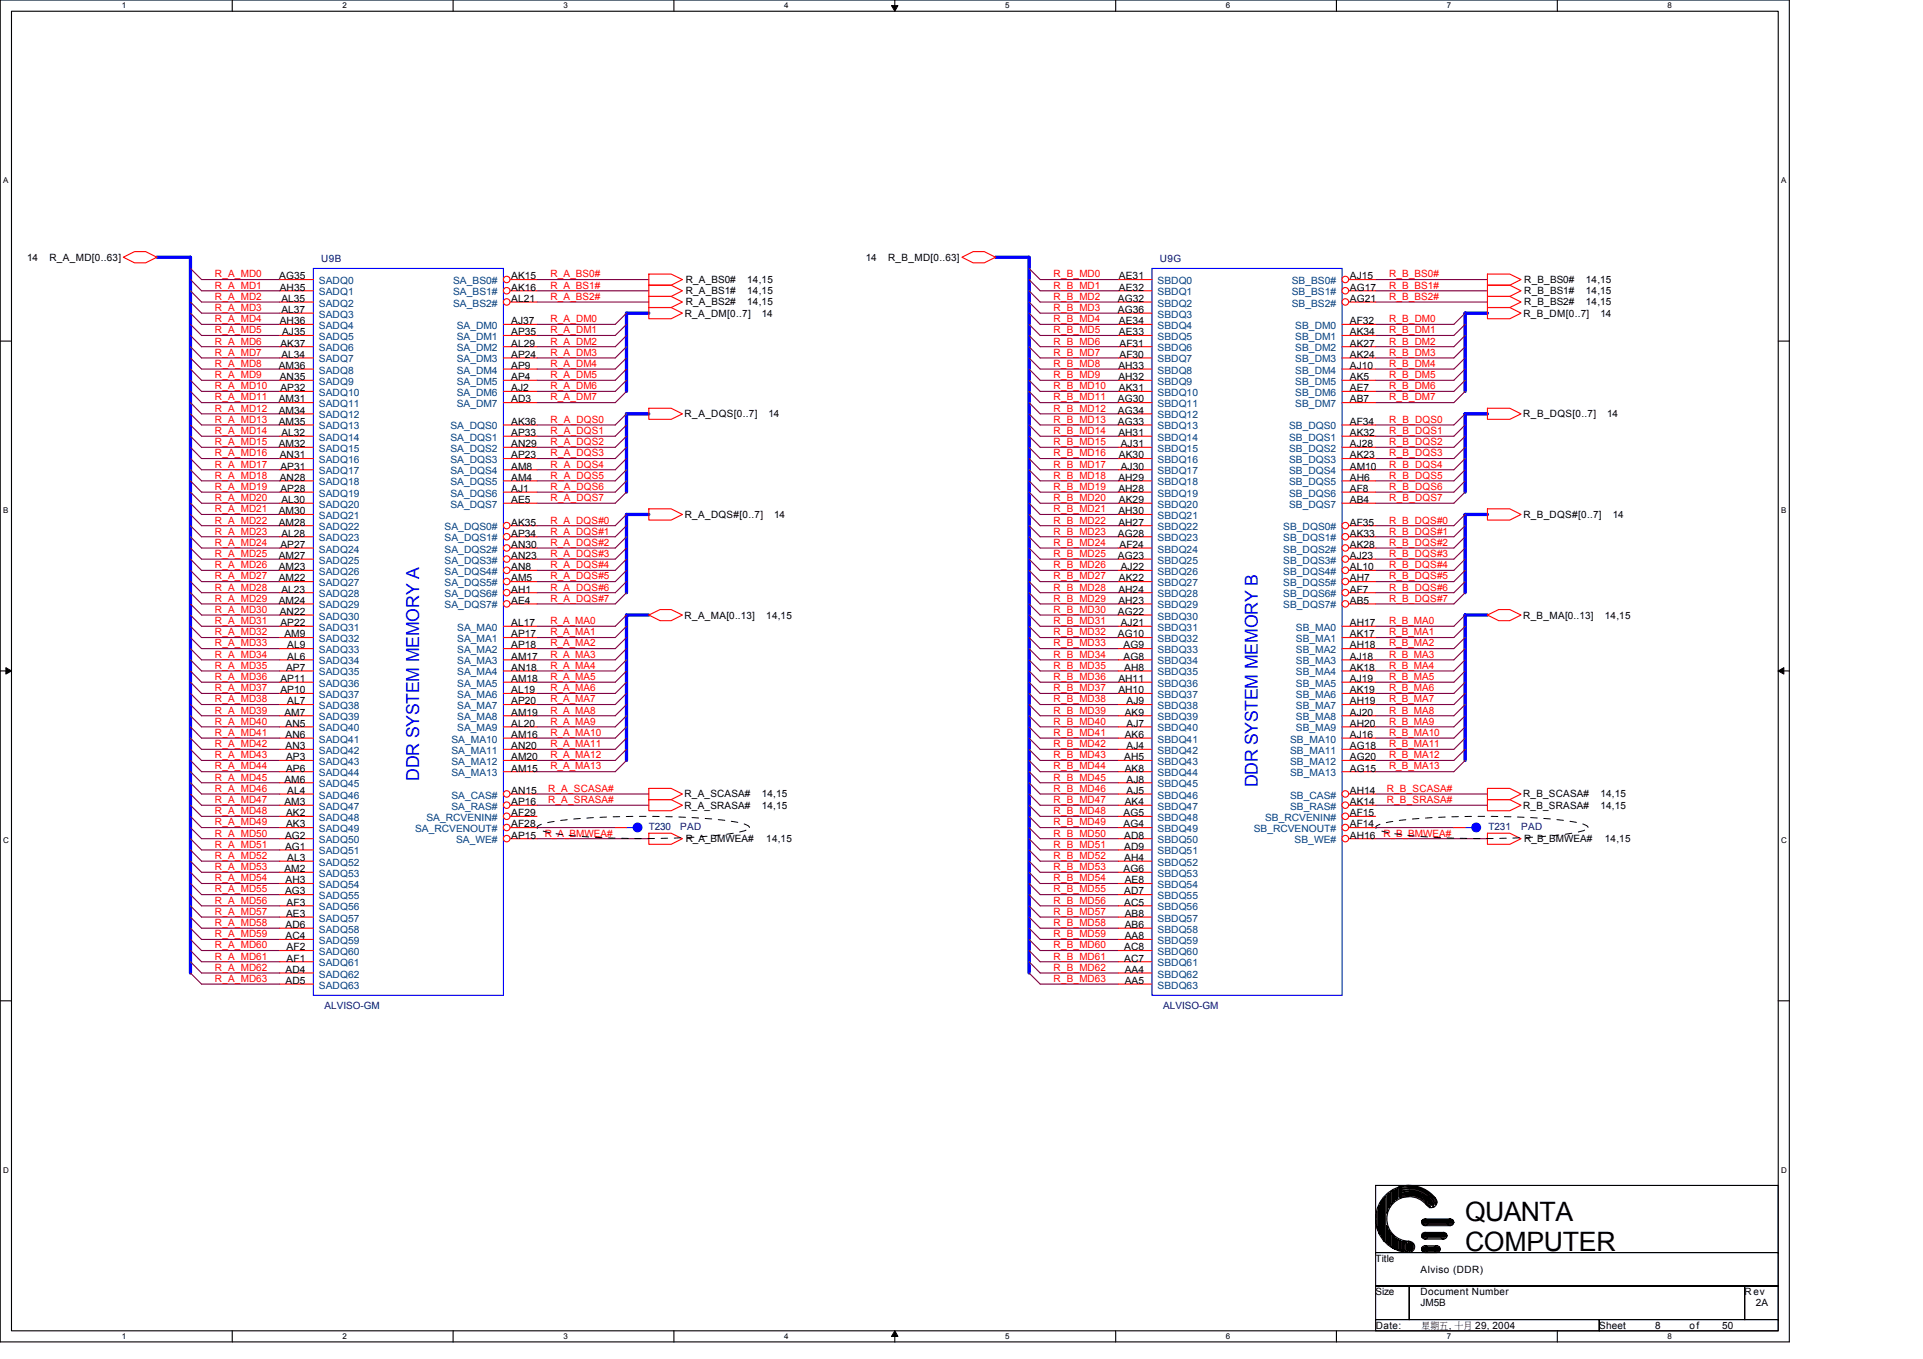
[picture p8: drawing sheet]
<svg xmlns="http://www.w3.org/2000/svg" width="297mm" height="210mm" viewBox="0 0 297 210" stroke-linecap="round" stroke-linejoin="round" font-family="sans-serif">
<defs><g id="words">
<g font-size="4.1">
<text x="226.3" y="188.5">QUANTA</text>
<text x="226.3" y="193.3">COMPUTER</text>
</g>
<g font-size="2.8" fill="#00f">
<text x="64.8" y="120.6" transform="rotate(-90 64.8 120.6)">DDR SYSTEM MEMORY A</text>
<text x="194.3" y="121.6" transform="rotate(-90 194.3 121.6)">DDR SYSTEM MEMORY B</text>
</g>
<g font-size="1.5">
<text x="4.2" y="40.3">14</text>
<text x="7.6" y="40.3">R_A_MD[0..63]</text>
<text x="133.7" y="40.3">14</text>
<text x="137.2" y="40.3">R_B_MD[0..63]</text>
<text x="43.1" y="43.2">AG35</text>
<text x="43.2" y="44.9">AH35</text>
<text x="43.5" y="46.6">AL35</text>
<text x="79" y="43.2">AK15</text>
<text x="79" y="44.9">AK16</text>
<text x="79" y="46.6">AL21</text>
<text x="105.9" y="47.2">R_A_BS2#</text>
<text x="105.9" y="43.7">R_A_BS0#</text>
<text x="105.9" y="45.4">R_A_BS1#</text>
<text x="115.4" y="47.2">14,15</text>
<text x="115.4" y="43.7">14,15</text>
<text x="115.4" y="45.4">14,15</text>
<text x="172.7" y="46.6">AG32</text>
<text x="172.8" y="43.2">AE31</text>
<text x="172.8" y="44.9">AE32</text>
<text x="208.5" y="43.2">AJ15</text>
<text x="208.5" y="44.9">AG17</text>
<text x="208.5" y="46.6">AG21</text>
<text x="235.5" y="47.2">R_B_BS2#</text>
<text x="235.5" y="43.7">R_B_BS0#</text>
<text x="235.5" y="45.4">R_B_BS1#</text>
<text x="245" y="47.2">14,15</text>
<text x="245" y="43.7">14,15</text>
<text x="245" y="45.4">14,15</text>
<text x="43.2" y="50.1">AH36</text>
<text x="43.3" y="53.5">AK37</text>
<text x="43.5" y="48.3">AL37</text>
<text x="43.6" y="51.8">AJ35</text>
<text x="79" y="50.1">AJ37</text>
<text x="79" y="51.8">AP35</text>
<text x="79" y="53.5">AL29</text>
<text x="105.8" y="48.9">R_A_DM[0..7]</text>
<text x="117.7" y="48.9">14</text>
<text x="172.7" y="48.3">AG36</text>
<text x="172.8" y="50.1">AE34</text>
<text x="172.8" y="51.8">AE33</text>
<text x="172.9" y="53.5">AF31</text>
<text x="208.5" y="50.1">AF32</text>
<text x="208.5" y="51.8">AK34</text>
<text x="208.5" y="53.5">AK27</text>
<text x="235.3" y="48.9">R_B_DM[0..7]</text>
<text x="247.2" y="48.9">14</text>
<text x="43" y="57">AM36</text>
<text x="43.2" y="58.7">AN35</text>
<text x="43.5" y="55.3">AL34</text>
<text x="79" y="55.3">AP24</text>
<text x="79" y="57">AP9</text>
<text x="79" y="58.7">AP4</text>
<text x="172.8" y="57">AH33</text>
<text x="172.8" y="58.7">AH32</text>
<text x="172.9" y="55.3">AF30</text>
<text x="208.5" y="55.3">AK24</text>
<text x="208.5" y="57">AJ10</text>
<text x="208.5" y="58.7">AK5</text>
<text x="43" y="62.2">AM31</text>
<text x="43" y="63.9">AM34</text>
<text x="43" y="65.6">AM35</text>
<text x="43.3" y="60.4">AP32</text>
<text x="79" y="60.4">AJ2</text>
<text x="79" y="62.2">AD3</text>
<text x="79" y="65.6">AK36</text>
<text x="105.7" y="64.5">R_A_DQS[0..7]</text>
<text x="118.7" y="64.5">14</text>
<text x="172.7" y="62.2">AG30</text>
<text x="172.7" y="63.9">AG34</text>
<text x="172.7" y="65.6">AG33</text>
<text x="172.8" y="60.4">AK31</text>
<text x="208.5" y="65.6">AF34</text>
<text x="208.5" y="60.4">AE7</text>
<text x="208.5" y="62.2">AB7</text>
<text x="235.3" y="64.5">R_B_DQS[0..7]</text>
<text x="248.2" y="64.5">14</text>
<text x="43" y="69.1">AM32</text>
<text x="43.2" y="70.8">AN31</text>
<text x="43.5" y="67.4">AL32</text>
<text x="79" y="67.4">AP33</text>
<text x="79" y="69.1">AN29</text>
<text x="79" y="70.8">AP23</text>
<text x="172.8" y="67.4">AH31</text>
<text x="172.8" y="70.8">AK30</text>
<text x="173.1" y="69.1">AJ31</text>
<text x="208.5" y="67.4">AK32</text>
<text x="208.5" y="69.1">AJ28</text>
<text x="208.5" y="70.8">AK23</text>
<text x="43.2" y="74.3">AN28</text>
<text x="43.3" y="72.5">AP31</text>
<text x="43.3" y="76">AP28</text>
<text x="43.5" y="77.7">AL30</text>
<text x="79" y="72.5">AM8</text>
<text x="79" y="74.3">AM4</text>
<text x="79" y="76">AJ1</text>
<text x="79" y="77.7">AE5</text>
<text x="172.8" y="74.3">AH29</text>
<text x="172.8" y="76">AH28</text>
<text x="172.8" y="77.7">AK29</text>
<text x="173.1" y="72.5">AJ30</text>
<text x="208.5" y="72.5">AM10</text>
<text x="208.5" y="74.3">AH6</text>
<text x="208.5" y="76">AF8</text>
<text x="208.5" y="77.7">AB4</text>
<text x="43" y="79.4">AM30</text>
<text x="43" y="81.2">AM28</text>
<text x="43.5" y="82.9">AL28</text>
<text x="79" y="81.2">AK35</text>
<text x="79" y="82.9">AP34</text>
<text x="105.8" y="80">R_A_DQS#[0..7]</text>
<text x="119.6" y="80">14</text>
<text x="172.7" y="82.9">AG28</text>
<text x="172.8" y="79.4">AH30</text>
<text x="172.8" y="81.2">AH27</text>
<text x="208.5" y="81.2">AF35</text>
<text x="208.5" y="82.9">AK33</text>
<text x="235.3" y="80">R_B_DQS#[0..7]</text>
<text x="249.1" y="80">14</text>
<text x="43" y="86.3">AM27</text>
<text x="43" y="88.1">AM23</text>
<text x="43" y="89.8">AM22</text>
<text x="43.3" y="84.6">AP27</text>
<text x="79" y="84.6">AN30</text>
<text x="79" y="86.3">AN23</text>
<text x="79" y="88.1">AN8</text>
<text x="79" y="89.8">AM5</text>
<text x="172.7" y="86.3">AG23</text>
<text x="172.8" y="89.8">AK22</text>
<text x="172.9" y="84.6">AF24</text>
<text x="173.1" y="88.1">AJ22</text>
<text x="208.5" y="84.6">AK28</text>
<text x="208.5" y="86.3">AJ23</text>
<text x="208.5" y="88.1">AL10</text>
<text x="208.5" y="89.8">AH7</text>
<text x="43" y="93.3">AM24</text>
<text x="43.2" y="95">AN22</text>
<text x="43.5" y="91.5">AL23</text>
<text x="79" y="91.5">AH1</text>
<text x="79" y="93.3">AE4</text>
<text x="105.7" y="95.5">R_A_MA[0..13]</text>
<text x="118.4" y="95.5">14,15</text>
<text x="172.7" y="95">AG22</text>
<text x="172.8" y="91.5">AH24</text>
<text x="172.8" y="93.3">AH23</text>
<text x="208.5" y="91.5">AF7</text>
<text x="208.5" y="93.3">AB5</text>
<text x="235.3" y="95.5">R_B_MA[0..13]</text>
<text x="247.9" y="95.5">14,15</text>
<text x="43.3" y="96.7">AP22</text>
<text x="43.9" y="98.4">AM9</text>
<text x="44.4" y="100.2">AL9</text>
<text x="44.4" y="101.9">AL6</text>
<text x="79" y="96.7">AL17</text>
<text x="79" y="98.4">AP17</text>
<text x="79" y="100.2">AP18</text>
<text x="79" y="101.9">AM17</text>
<text x="172.7" y="98.4">AG10</text>
<text x="173.1" y="96.7">AJ21</text>
<text x="173.6" y="100.2">AG9</text>
<text x="173.6" y="101.9">AG8</text>
<text x="208.5" y="96.7">AH17</text>
<text x="208.5" y="98.4">AK17</text>
<text x="208.5" y="100.2">AH18</text>
<text x="208.5" y="101.9">AJ18</text>
<text x="43.3" y="105.3">AP11</text>
<text x="43.3" y="107.1">AP10</text>
<text x="44.2" y="103.6">AP7</text>
<text x="79" y="103.6">AN18</text>
<text x="79" y="105.3">AM18</text>
<text x="79" y="107.1">AL19</text>
<text x="172.8" y="105.3">AH11</text>
<text x="172.8" y="107.1">AH10</text>
<text x="173.6" y="103.6">AH8</text>
<text x="208.5" y="103.6">AK18</text>
<text x="208.5" y="105.3">AJ19</text>
<text x="208.5" y="107.1">AK19</text>
<text x="43.9" y="110.5">AM7</text>
<text x="44.1" y="112.2">AN5</text>
<text x="44.1" y="114">AN6</text>
<text x="44.4" y="108.8">AL7</text>
<text x="79" y="108.8">AP20</text>
<text x="79" y="110.5">AM19</text>
<text x="79" y="112.2">AL20</text>
<text x="79" y="114">AM16</text>
<text x="173.7" y="110.5">AK9</text>
<text x="173.7" y="114">AK6</text>
<text x="174" y="108.8">AJ9</text>
<text x="174" y="112.2">AJ7</text>
<text x="208.5" y="108.8">AH19</text>
<text x="208.5" y="110.5">AJ20</text>
<text x="208.5" y="112.2">AH20</text>
<text x="208.5" y="114">AJ16</text>
<text x="44.1" y="115.7">AN3</text>
<text x="44.2" y="117.4">AP3</text>
<text x="44.2" y="119.2">AP6</text>
<text x="79" y="115.7">AN20</text>
<text x="79" y="117.4">AM20</text>
<text x="79" y="119.2">AM15</text>
<text x="173.6" y="117.4">AH5</text>
<text x="173.7" y="119.2">AK8</text>
<text x="174" y="115.7">AJ4</text>
<text x="208.5" y="115.7">AG18</text>
<text x="208.5" y="117.4">AG20</text>
<text x="208.5" y="119.2">AG15</text>
<text x="43.9" y="120.9">AM6</text>
<text x="43.9" y="124.4">AM3</text>
<text x="44.4" y="122.6">AL4</text>
<text x="79" y="122.6">AN15</text>
<text x="79" y="124.4">AP16</text>
<text x="105.7" y="124.9">R_A_SRASA#</text>
<text x="105.7" y="123.2">R_A_SCASA#</text>
<text x="117.7" y="124.9">14,15</text>
<text x="117.7" y="123.2">14,15</text>
<text x="173.7" y="124.4">AK4</text>
<text x="174" y="120.9">AJ8</text>
<text x="174" y="122.6">AJ5</text>
<text x="208.5" y="122.6">AH14</text>
<text x="208.5" y="124.4">AK14</text>
<text x="235.3" y="124.9">R_B_SRASA#</text>
<text x="235.3" y="123.2">R_B_SCASA#</text>
<text x="247.2" y="124.9">14,15</text>
<text x="247.2" y="123.2">14,15</text>
<text x="44" y="129.5">AG2</text>
<text x="44" y="131.3">AG1</text>
<text x="44.2" y="126.1">AK2</text>
<text x="44.2" y="127.8">AK3</text>
<text x="79" y="129.5">AP15</text>
<text x="79" y="127.8">AF28</text>
<text x="79" y="126.1">AF29</text>
<text x="105.9" y="130.1">R_A_BMWEA#</text>
<text x="118.4" y="130.1">14,15</text>
<text x="173.6" y="126.1">AG5</text>
<text x="173.6" y="127.8">AG4</text>
<text x="173.6" y="129.5">AD8</text>
<text x="173.6" y="131.3">AD9</text>
<text x="208.5" y="129.5">AH16</text>
<text x="208.5" y="127.8">AF14</text>
<text x="208.5" y="126.1">AF15</text>
<text x="235.5" y="130.1">R_B_BMWEA#</text>
<text x="247.9" y="130.1">14,15</text>
<text x="43.9" y="134.7">AM2</text>
<text x="44.1" y="136.4">AH3</text>
<text x="44.4" y="133">AL3</text>
<text x="173.6" y="134.7">AG6</text>
<text x="173.6" y="133">AH4</text>
<text x="173.7" y="136.4">AE8</text>
<text x="44" y="138.2">AG3</text>
<text x="44.1" y="143.3">AD6</text>
<text x="44.2" y="141.6">AE3</text>
<text x="44.3" y="139.9">AF3</text>
<text x="173.6" y="138.2">AD7</text>
<text x="173.6" y="139.9">AC5</text>
<text x="173.7" y="141.6">AB8</text>
<text x="173.7" y="143.3">AB6</text>
<text x="44.1" y="145.1">AC4</text>
<text x="44.3" y="146.8">AF2</text>
<text x="44.3" y="148.5">AF1</text>
<text x="173.6" y="146.8">AC8</text>
<text x="173.6" y="148.5">AC7</text>
<text x="173.7" y="145.1">AA8</text>
<text x="44.1" y="150.3">AD4</text>
<text x="44.1" y="152">AD5</text>
<text x="173.7" y="150.3">AA4</text>
<text x="173.7" y="152">AA5</text>
<text x="212.5" y="194.9">Title</text>
<text x="219.4" y="196.6">Alviso (DDR)</text>
<text x="212.5" y="200">Size</text>
<text x="219.4" y="200">Document Number</text>
<text x="219.4" y="201.8">JM5B</text>
<text x="269.5" y="200">Rev</text>
<text x="271.2" y="201.8">2A</text>
<text x="212.5" y="205.2">Date:</text>
<text x="219.6" y="205.2">星期五, 十月 29, 2004</text>
<text x="247" y="205.2">Sheet</text>
<text x="255.7" y="205.2">8</text>
<text x="261" y="205.2">of</text>
<text x="266" y="205.2">50</text>
</g>
<g font-size="1.5" fill="#000080">
<text x="49.6" y="40.4">U9B</text>
<text x="179.2" y="40.4">U9G</text>
<text x="100.2" y="128.2">T230</text>
<text x="105.1" y="128.2">PAD</text>
<text x="229.9" y="128.2">T231</text>
<text x="235" y="128.2">PAD</text>
<text x="50.1" y="155.8">ALVISO-GM</text>
<text x="179.7" y="155.8">ALVISO-GM</text>
</g>
<g font-size="1.5" fill="#f00">
<text x="33.2" y="42.8">R_A_MD0</text>
<text x="33.2" y="44.6">R_A_MD1</text>
<text x="33.2" y="46.3">R_A_MD2</text>
<text x="85" y="46.3">R_A_BS2#</text>
<text x="85" y="42.8">R_A_BS0#</text>
<text x="85" y="44.6">R_A_BS1#</text>
<text x="162.7" y="42.8">R_B_MD0</text>
<text x="162.7" y="44.6">R_B_MD1</text>
<text x="162.7" y="46.3">R_B_MD2</text>
<text x="214.6" y="46.3">R_B_BS2#</text>
<text x="214.6" y="42.8">R_B_BS0#</text>
<text x="214.6" y="44.6">R_B_BS1#</text>
<text x="33.2" y="48">R_A_MD3</text>
<text x="33.2" y="51.5">R_A_MD5</text>
<text x="33.2" y="49.8">R_A_MD4</text>
<text x="33.2" y="53.2">R_A_MD6</text>
<text x="85" y="49.8">R_A_DM0</text>
<text x="85" y="51.5">R_A_DM1</text>
<text x="85" y="53.2">R_A_DM2</text>
<text x="162.7" y="48">R_B_MD3</text>
<text x="162.7" y="49.8">R_B_MD4</text>
<text x="162.7" y="51.5">R_B_MD5</text>
<text x="162.7" y="53.2">R_B_MD6</text>
<text x="214.6" y="49.8">R_B_DM0</text>
<text x="214.6" y="51.5">R_B_DM1</text>
<text x="214.6" y="53.2">R_B_DM2</text>
<text x="33.2" y="54.9">R_A_MD7</text>
<text x="33.2" y="58.4">R_A_MD9</text>
<text x="33.2" y="56.7">R_A_MD8</text>
<text x="85" y="54.9">R_A_DM3</text>
<text x="85" y="56.7">R_A_DM4</text>
<text x="85" y="58.4">R_A_DM5</text>
<text x="162.7" y="56.7">R_B_MD8</text>
<text x="162.7" y="58.4">R_B_MD9</text>
<text x="162.7" y="54.9">R_B_MD7</text>
<text x="214.6" y="54.9">R_B_DM3</text>
<text x="214.6" y="56.7">R_B_DM4</text>
<text x="214.6" y="58.4">R_B_DM5</text>
<text x="33.2" y="65.3">R_A_MD13</text>
<text x="33.2" y="60.1">R_A_MD10</text>
<text x="33.2" y="61.8">R_A_MD11</text>
<text x="33.2" y="63.6">R_A_MD12</text>
<text x="85" y="60.1">R_A_DM6</text>
<text x="85" y="61.8">R_A_DM7</text>
<text x="85" y="65.3">R_A_DQS0</text>
<text x="162.7" y="60.1">R_B_MD10</text>
<text x="162.7" y="61.8">R_B_MD11</text>
<text x="162.7" y="63.6">R_B_MD12</text>
<text x="162.7" y="65.3">R_B_MD13</text>
<text x="214.6" y="60.1">R_B_DM6</text>
<text x="214.6" y="61.8">R_B_DM7</text>
<text x="214.6" y="65.3">R_B_DQS0</text>
<text x="33.2" y="67">R_A_MD14</text>
<text x="33.2" y="68.7">R_A_MD15</text>
<text x="33.2" y="70.5">R_A_MD16</text>
<text x="85" y="70.5">R_A_DQS3</text>
<text x="85" y="68.7">R_A_DQS2</text>
<text x="85" y="67">R_A_DQS1</text>
<text x="162.7" y="67">R_B_MD14</text>
<text x="162.7" y="68.7">R_B_MD15</text>
<text x="162.7" y="70.5">R_B_MD16</text>
<text x="214.6" y="67">R_B_DQS1</text>
<text x="214.6" y="68.7">R_B_DQS2</text>
<text x="214.6" y="70.5">R_B_DQS3</text>
<text x="33.2" y="72.2">R_A_MD17</text>
<text x="33.2" y="77.4">R_A_MD20</text>
<text x="33.2" y="73.9">R_A_MD18</text>
<text x="33.2" y="75.7">R_A_MD19</text>
<text x="85" y="77.4">R_A_DQS7</text>
<text x="85" y="73.9">R_A_DQS5</text>
<text x="85" y="72.2">R_A_DQS4</text>
<text x="85" y="75.7">R_A_DQS6</text>
<text x="162.7" y="72.2">R_B_MD17</text>
<text x="162.7" y="73.9">R_B_MD18</text>
<text x="162.7" y="75.7">R_B_MD19</text>
<text x="162.7" y="77.4">R_B_MD20</text>
<text x="214.6" y="72.2">R_B_DQS4</text>
<text x="214.6" y="73.9">R_B_DQS5</text>
<text x="214.6" y="75.7">R_B_DQS6</text>
<text x="214.6" y="77.4">R_B_DQS7</text>
<text x="33.2" y="80.9">R_A_MD22</text>
<text x="33.2" y="79.1">R_A_MD21</text>
<text x="33.2" y="82.6">R_A_MD23</text>
<text x="85" y="82.6">R_A_DQS#1</text>
<text x="85" y="80.9">R_A_DQS#0</text>
<text x="162.7" y="79.1">R_B_MD21</text>
<text x="162.7" y="80.9">R_B_MD22</text>
<text x="162.7" y="82.6">R_B_MD23</text>
<text x="214.6" y="80.9">R_B_DQS#0</text>
<text x="214.6" y="82.6">R_B_DQS#1</text>
<text x="33.2" y="89.5">R_A_MD27</text>
<text x="33.2" y="86">R_A_MD25</text>
<text x="33.2" y="87.8">R_A_MD26</text>
<text x="33.2" y="84.3">R_A_MD24</text>
<text x="85" y="86">R_A_DQS#3</text>
<text x="85" y="89.5">R_A_DQS#5</text>
<text x="85" y="87.8">R_A_DQS#4</text>
<text x="85" y="84.3">R_A_DQS#2</text>
<text x="162.7" y="89.5">R_B_MD27</text>
<text x="162.7" y="87.8">R_B_MD26</text>
<text x="162.7" y="86">R_B_MD25</text>
<text x="162.7" y="84.3">R_B_MD24</text>
<text x="214.6" y="84.3">R_B_DQS#2</text>
<text x="214.6" y="86">R_B_DQS#3</text>
<text x="214.6" y="87.8">R_B_DQS#4</text>
<text x="214.6" y="89.5">R_B_DQS#5</text>
<text x="33.2" y="92.9">R_A_MD29</text>
<text x="33.2" y="94.7">R_A_MD30</text>
<text x="33.2" y="91.2">R_A_MD28</text>
<text x="85" y="92.9">R_A_DQS#7</text>
<text x="85" y="91.2">R_A_DQS#6</text>
<text x="162.7" y="94.7">R_B_MD30</text>
<text x="162.7" y="92.9">R_B_MD29</text>
<text x="162.7" y="91.2">R_B_MD28</text>
<text x="214.6" y="91.2">R_B_DQS#6</text>
<text x="214.6" y="92.9">R_B_DQS#7</text>
<text x="33.2" y="99.8">R_A_MD33</text>
<text x="33.2" y="101.6">R_A_MD34</text>
<text x="33.2" y="98.1">R_A_MD32</text>
<text x="33.2" y="96.4">R_A_MD31</text>
<text x="85" y="98.1">R_A_MA1</text>
<text x="85" y="99.8">R_A_MA2</text>
<text x="85" y="96.4">R_A_MA0</text>
<text x="85" y="101.6">R_A_MA3</text>
<text x="162.7" y="96.4">R_B_MD31</text>
<text x="162.7" y="98.1">R_B_MD32</text>
<text x="162.7" y="99.8">R_B_MD33</text>
<text x="162.7" y="101.6">R_B_MD34</text>
<text x="214.6" y="96.4">R_B_MA0</text>
<text x="214.6" y="98.1">R_B_MA1</text>
<text x="214.6" y="99.8">R_B_MA2</text>
<text x="214.6" y="101.6">R_B_MA3</text>
<text x="33.2" y="106.8">R_A_MD37</text>
<text x="33.2" y="105">R_A_MD36</text>
<text x="33.2" y="103.3">R_A_MD35</text>
<text x="85" y="105">R_A_MA5</text>
<text x="85" y="106.8">R_A_MA6</text>
<text x="85" y="103.3">R_A_MA4</text>
<text x="162.7" y="103.3">R_B_MD35</text>
<text x="162.7" y="105">R_B_MD36</text>
<text x="162.7" y="106.8">R_B_MD37</text>
<text x="214.6" y="103.3">R_B_MA4</text>
<text x="214.6" y="105">R_B_MA5</text>
<text x="214.6" y="106.8">R_B_MA6</text>
<text x="33.2" y="113.7">R_A_MD41</text>
<text x="33.2" y="108.5">R_A_MD38</text>
<text x="33.2" y="110.2">R_A_MD39</text>
<text x="33.2" y="111.9">R_A_MD40</text>
<text x="85" y="108.5">R_A_MA7</text>
<text x="85" y="110.2">R_A_MA8</text>
<text x="85" y="113.7">R_A_MA10</text>
<text x="85" y="111.9">R_A_MA9</text>
<text x="162.7" y="108.5">R_B_MD38</text>
<text x="162.7" y="110.2">R_B_MD39</text>
<text x="162.7" y="111.9">R_B_MD40</text>
<text x="162.7" y="113.7">R_B_MD41</text>
<text x="214.6" y="108.5">R_B_MA7</text>
<text x="214.6" y="110.2">R_B_MA8</text>
<text x="214.6" y="111.9">R_B_MA9</text>
<text x="214.6" y="113.7">R_B_MA10</text>
<text x="33.2" y="115.4">R_A_MD42</text>
<text x="33.2" y="117.1">R_A_MD43</text>
<text x="33.2" y="118.9">R_A_MD44</text>
<text x="85" y="118.9">R_A_MA13</text>
<text x="85" y="115.4">R_A_MA11</text>
<text x="85" y="117.1">R_A_MA12</text>
<text x="162.7" y="115.4">R_B_MD42</text>
<text x="162.7" y="117.1">R_B_MD43</text>
<text x="162.7" y="118.9">R_B_MD44</text>
<text x="214.6" y="115.4">R_B_MA11</text>
<text x="214.6" y="117.1">R_B_MA12</text>
<text x="214.6" y="118.9">R_B_MA13</text>
<text x="33.2" y="124">R_A_MD47</text>
<text x="33.2" y="122.3">R_A_MD46</text>
<text x="33.2" y="125.8">R_A_MD48</text>
<text x="33.2" y="120.6">R_A_MD45</text>
<text x="84.7" y="124">R_A_SRASA#</text>
<text x="84.7" y="122.3">R_A_SCASA#</text>
<text x="162.7" y="120.6">R_B_MD45</text>
<text x="162.7" y="122.3">R_B_MD46</text>
<text x="162.7" y="124">R_B_MD47</text>
<text x="162.7" y="125.8">R_B_MD48</text>
<text x="214.2" y="124">R_B_SRASA#</text>
<text x="214.2" y="122.3">R_B_SCASA#</text>
<text x="33.2" y="127.5">R_A_MD49</text>
<text x="33.2" y="130.9">R_A_MD51</text>
<text x="33.2" y="129.2">R_A_MD50</text>
<text x="84.2" y="129.2">R_A_BMWEA#</text>
<text x="162.7" y="127.5">R_B_MD49</text>
<text x="162.7" y="129.2">R_B_MD50</text>
<text x="162.7" y="130.9">R_B_MD51</text>
<text x="213.7" y="129.2">R_B_BMWEA#</text>
<text x="33.2" y="136.1">R_A_MD54</text>
<text x="33.2" y="134.4">R_A_MD53</text>
<text x="33.2" y="137.8">R_A_MD55</text>
<text x="33.2" y="132.7">R_A_MD52</text>
<text x="162.7" y="132.7">R_B_MD52</text>
<text x="162.7" y="134.4">R_B_MD53</text>
<text x="162.7" y="136.1">R_B_MD54</text>
<text x="162.7" y="137.8">R_B_MD55</text>
<text x="33.2" y="141.3">R_A_MD57</text>
<text x="33.2" y="143">R_A_MD58</text>
<text x="33.2" y="139.6">R_A_MD56</text>
<text x="162.7" y="139.6">R_B_MD56</text>
<text x="162.7" y="141.3">R_B_MD57</text>
<text x="162.7" y="143">R_B_MD58</text>
<text x="33.2" y="148.2">R_A_MD61</text>
<text x="33.2" y="144.8">R_A_MD59</text>
<text x="33.2" y="149.9">R_A_MD62</text>
<text x="33.2" y="146.5">R_A_MD60</text>
<text x="162.7" y="144.8">R_B_MD59</text>
<text x="162.7" y="146.5">R_B_MD60</text>
<text x="162.7" y="148.2">R_B_MD61</text>
<text x="162.7" y="149.9">R_B_MD62</text>
<text x="33.2" y="151.7">R_A_MD63</text>
<text x="162.7" y="151.7">R_B_MD63</text>
</g>
<g font-size="1.5" fill="#004080">
<text x="49.3" y="43.9">SADQ0</text>
<text x="49.3" y="45.6">SADQ1</text>
<text x="49.3" y="47.3">SADQ2</text>
<text x="70" y="43.9">SA_BS0#</text>
<text x="70" y="45.6">SA_BS1#</text>
<text x="70" y="47.3">SA_BS2#</text>
<text x="178.8" y="43.9">SBDQ0</text>
<text x="178.8" y="45.6">SBDQ1</text>
<text x="178.8" y="47.3">SBDQ2</text>
<text x="199.5" y="43.9">SB_BS0#</text>
<text x="199.5" y="45.6">SB_BS1#</text>
<text x="199.5" y="47.3">SB_BS2#</text>
<text x="49.3" y="49.1">SADQ3</text>
<text x="49.3" y="50.8">SADQ4</text>
<text x="49.3" y="52.5">SADQ5</text>
<text x="70.5" y="50.8">SA_DM0</text>
<text x="70.5" y="52.5">SA_DM1</text>
<text x="178.8" y="49.1">SBDQ3</text>
<text x="178.8" y="50.8">SBDQ4</text>
<text x="178.8" y="52.5">SBDQ5</text>
<text x="200.1" y="50.8">SB_DM0</text>
<text x="200.1" y="52.5">SB_DM1</text>
<text x="49.3" y="54.3">SADQ6</text>
<text x="49.3" y="56">SADQ7</text>
<text x="49.3" y="57.7">SADQ8</text>
<text x="49.3" y="59.4">SADQ9</text>
<text x="70.5" y="54.3">SA_DM2</text>
<text x="70.5" y="56">SA_DM3</text>
<text x="70.5" y="57.7">SA_DM4</text>
<text x="70.5" y="59.4">SA_DM5</text>
<text x="178.8" y="54.3">SBDQ6</text>
<text x="178.8" y="56">SBDQ7</text>
<text x="178.8" y="57.7">SBDQ8</text>
<text x="178.8" y="59.4">SBDQ9</text>
<text x="200.1" y="54.3">SB_DM2</text>
<text x="200.1" y="56">SB_DM3</text>
<text x="200.1" y="57.7">SB_DM4</text>
<text x="200.1" y="59.4">SB_DM5</text>
<text x="49.3" y="61.2">SADQ10</text>
<text x="49.3" y="62.9">SADQ11</text>
<text x="49.3" y="64.6">SADQ12</text>
<text x="70.5" y="61.2">SA_DM6</text>
<text x="70.5" y="62.9">SA_DM7</text>
<text x="178.8" y="61.2">SBDQ10</text>
<text x="178.8" y="62.9">SBDQ11</text>
<text x="178.8" y="64.6">SBDQ12</text>
<text x="200.1" y="61.2">SB_DM6</text>
<text x="200.1" y="62.9">SB_DM7</text>
<text x="49.3" y="66.3">SADQ13</text>
<text x="49.3" y="68.1">SADQ14</text>
<text x="49.3" y="69.8">SADQ15</text>
<text x="49.3" y="71.5">SADQ16</text>
<text x="69.6" y="66.3">SA_DQS0</text>
<text x="69.6" y="68.1">SA_DQS1</text>
<text x="69.6" y="69.8">SA_DQS2</text>
<text x="69.6" y="71.5">SA_DQS3</text>
<text x="178.8" y="66.3">SBDQ13</text>
<text x="178.8" y="68.1">SBDQ14</text>
<text x="178.8" y="69.8">SBDQ15</text>
<text x="178.8" y="71.5">SBDQ16</text>
<text x="199.1" y="66.3">SB_DQS0</text>
<text x="199.1" y="68.1">SB_DQS1</text>
<text x="199.1" y="69.8">SB_DQS2</text>
<text x="199.1" y="71.5">SB_DQS3</text>
<text x="49.3" y="73.3">SADQ17</text>
<text x="49.3" y="75">SADQ18</text>
<text x="49.3" y="76.7">SADQ19</text>
<text x="69.6" y="73.3">SA_DQS4</text>
<text x="69.6" y="75">SA_DQS5</text>
<text x="69.6" y="76.7">SA_DQS6</text>
<text x="178.8" y="73.3">SBDQ17</text>
<text x="178.8" y="75">SBDQ18</text>
<text x="178.8" y="76.7">SBDQ19</text>
<text x="199.1" y="73.3">SB_DQS4</text>
<text x="199.1" y="75">SB_DQS5</text>
<text x="199.1" y="76.7">SB_DQS6</text>
<text x="49.3" y="78.4">SADQ20</text>
<text x="49.3" y="80.2">SADQ21</text>
<text x="49.3" y="81.9">SADQ22</text>
<text x="49.3" y="83.6">SADQ23</text>
<text x="68.7" y="81.9">SA_DQS0#</text>
<text x="68.7" y="83.6">SA_DQS1#</text>
<text x="69.6" y="78.4">SA_DQS7</text>
<text x="178.8" y="78.4">SBDQ20</text>
<text x="178.8" y="80.2">SBDQ21</text>
<text x="178.8" y="81.9">SBDQ22</text>
<text x="178.8" y="83.6">SBDQ23</text>
<text x="198.2" y="81.9">SB_DQS0#</text>
<text x="198.2" y="83.6">SB_DQS1#</text>
<text x="199.1" y="78.4">SB_DQS7</text>
<text x="49.3" y="85.3">SADQ24</text>
<text x="49.3" y="87.1">SADQ25</text>
<text x="49.3" y="88.8">SADQ26</text>
<text x="68.7" y="85.3">SA_DQS2#</text>
<text x="68.7" y="87.1">SA_DQS3#</text>
<text x="68.7" y="88.8">SA_DQS4#</text>
<text x="178.8" y="85.3">SBDQ24</text>
<text x="178.8" y="87.1">SBDQ25</text>
<text x="178.8" y="88.8">SBDQ26</text>
<text x="198.2" y="85.3">SB_DQS2#</text>
<text x="198.2" y="87.1">SB_DQS3#</text>
<text x="198.2" y="88.8">SB_DQS4#</text>
<text x="49.3" y="90.5">SADQ27</text>
<text x="49.3" y="92.2">SADQ28</text>
<text x="49.3" y="94">SADQ29</text>
<text x="49.3" y="95.7">SADQ30</text>
<text x="68.7" y="90.5">SA_DQS5#</text>
<text x="68.7" y="92.2">SA_DQS6#</text>
<text x="68.7" y="94">SA_DQS7#</text>
<text x="178.8" y="90.5">SBDQ27</text>
<text x="178.8" y="92.2">SBDQ28</text>
<text x="178.8" y="94">SBDQ29</text>
<text x="178.8" y="95.7">SBDQ30</text>
<text x="198.2" y="90.5">SB_DQS5#</text>
<text x="198.2" y="92.2">SB_DQS6#</text>
<text x="198.2" y="94">SB_DQS7#</text>
<text x="49.3" y="97.4">SADQ31</text>
<text x="49.3" y="99.2">SADQ32</text>
<text x="49.3" y="100.9">SADQ33</text>
<text x="70.6" y="97.4">SA_MA0</text>
<text x="70.6" y="99.2">SA_MA1</text>
<text x="70.6" y="100.9">SA_MA2</text>
<text x="178.8" y="97.4">SBDQ31</text>
<text x="178.8" y="99.2">SBDQ32</text>
<text x="178.8" y="100.9">SBDQ33</text>
<text x="200.2" y="97.4">SB_MA0</text>
<text x="200.2" y="99.2">SB_MA1</text>
<text x="200.2" y="100.9">SB_MA2</text>
<text x="49.3" y="102.6">SADQ34</text>
<text x="49.3" y="104.3">SADQ35</text>
<text x="49.3" y="106.1">SADQ36</text>
<text x="49.3" y="107.8">SADQ37</text>
<text x="70.6" y="102.6">SA_MA3</text>
<text x="70.6" y="104.3">SA_MA4</text>
<text x="70.6" y="106.1">SA_MA5</text>
<text x="70.6" y="107.8">SA_MA6</text>
<text x="178.8" y="102.6">SBDQ34</text>
<text x="178.8" y="104.3">SBDQ35</text>
<text x="178.8" y="106.1">SBDQ36</text>
<text x="178.8" y="107.8">SBDQ37</text>
<text x="200.2" y="102.6">SB_MA3</text>
<text x="200.2" y="104.3">SB_MA4</text>
<text x="200.2" y="106.1">SB_MA5</text>
<text x="200.2" y="107.8">SB_MA6</text>
<text x="49.3" y="109.5">SADQ38</text>
<text x="49.3" y="111.3">SADQ39</text>
<text x="49.3" y="113">SADQ40</text>
<text x="70.6" y="109.5">SA_MA7</text>
<text x="70.6" y="111.3">SA_MA8</text>
<text x="70.6" y="113">SA_MA9</text>
<text x="178.8" y="109.5">SBDQ38</text>
<text x="178.8" y="111.3">SBDQ39</text>
<text x="178.8" y="113">SBDQ40</text>
<text x="200.2" y="109.5">SB_MA7</text>
<text x="200.2" y="111.3">SB_MA8</text>
<text x="200.2" y="113">SB_MA9</text>
<text x="49.3" y="114.7">SADQ41</text>
<text x="49.3" y="116.4">SADQ42</text>
<text x="49.3" y="118.2">SADQ43</text>
<text x="49.3" y="119.9">SADQ44</text>
<text x="69.7" y="114.7">SA_MA10</text>
<text x="69.7" y="116.4">SA_MA11</text>
<text x="69.7" y="118.2">SA_MA12</text>
<text x="69.7" y="119.9">SA_MA13</text>
<text x="178.8" y="114.7">SBDQ41</text>
<text x="178.8" y="116.4">SBDQ42</text>
<text x="178.8" y="118.2">SBDQ43</text>
<text x="178.8" y="119.9">SBDQ44</text>
<text x="199.3" y="114.7">SB_MA10</text>
<text x="199.3" y="116.4">SB_MA11</text>
<text x="199.3" y="118.2">SB_MA12</text>
<text x="199.3" y="119.9">SB_MA13</text>
<text x="49.3" y="121.6">SADQ45</text>
<text x="49.3" y="123.3">SADQ46</text>
<text x="49.3" y="125.1">SADQ47</text>
<text x="69.7" y="123.3">SA_CAS#</text>
<text x="69.7" y="125.1">SA_RAS#</text>
<text x="178.8" y="121.6">SBDQ45</text>
<text x="178.8" y="123.3">SBDQ46</text>
<text x="178.8" y="125.1">SBDQ47</text>
<text x="199.3" y="123.3">SB_CAS#</text>
<text x="199.3" y="125.1">SB_RAS#</text>
<text x="49.3" y="126.8">SADQ48</text>
<text x="49.3" y="128.5">SADQ49</text>
<text x="49.3" y="130.2">SADQ50</text>
<text x="49.3" y="132">SADQ51</text>
<text x="64.1" y="128.5">SA_RCVENOUT#</text>
<text x="65.9" y="126.8">SA_RCVENIN#</text>
<text x="70.4" y="130.2">SA_WE#</text>
<text x="178.8" y="126.8">SBDQ48</text>
<text x="178.8" y="128.5">SBDQ49</text>
<text x="178.8" y="130.2">SBDQ50</text>
<text x="178.8" y="132">SBDQ51</text>
<text x="193.7" y="128.5">SB_RCVENOUT#</text>
<text x="195.4" y="126.8">SB_RCVENIN#</text>
<text x="200" y="130.2">SB_WE#</text>
<text x="49.3" y="133.7">SADQ52</text>
<text x="49.3" y="135.4">SADQ53</text>
<text x="49.3" y="137.2">SADQ54</text>
<text x="178.8" y="133.7">SBDQ52</text>
<text x="178.8" y="135.4">SBDQ53</text>
<text x="178.8" y="137.2">SBDQ54</text>
<text x="49.3" y="138.9">SADQ55</text>
<text x="49.3" y="140.6">SADQ56</text>
<text x="49.3" y="142.3">SADQ57</text>
<text x="178.8" y="138.9">SBDQ55</text>
<text x="178.8" y="140.6">SBDQ56</text>
<text x="178.8" y="142.3">SBDQ57</text>
<text x="49.3" y="144.1">SADQ58</text>
<text x="49.3" y="145.8">SADQ59</text>
<text x="49.3" y="147.5">SADQ60</text>
<text x="49.3" y="149.2">SADQ61</text>
<text x="178.8" y="144.1">SBDQ58</text>
<text x="178.8" y="145.8">SBDQ59</text>
<text x="178.8" y="147.5">SBDQ60</text>
<text x="178.8" y="149.2">SBDQ61</text>
<text x="49.3" y="151">SADQ62</text>
<text x="49.3" y="152.7">SADQ63</text>
<text x="178.8" y="151">SBDQ62</text>
<text x="178.8" y="152.7">SBDQ63</text>
</g>
<g font-size="1.2">
<text x="18.8" y="1.3">1</text>
<text x="52.9" y="1.3">2</text>
<text x="87" y="1.3">3</text>
<text x="121.1" y="1.3">4</text>
<text x="155.3" y="1.3">5</text>
<text x="189.4" y="1.3">6</text>
<text x="223.5" y="1.3">7</text>
<text x="257.6" y="1.3">8</text>
<text x=".5" y="28.3">A</text>
<text x="275.1" y="28.3">A</text>
<text x=".5" y="79.2">B</text>
<text x="275.1" y="79.2">B</text>
<text x=".5" y="130.2">C</text>
<text x="275.1" y="130.2">C</text>
<text x=".5" y="181.1">D</text>
<text x="275.1" y="181.1">D</text>
<text x="18.8" y="206.8">1</text>
<text x="52.9" y="206.8">2</text>
<text x="87" y="206.8">3</text>
<text x="121.1" y="206.8">4</text>
<text x="155.3" y="206.8">5</text>
<text x="189.4" y="206.8">6</text>
<text x="223.5" y="206.8">7</text>
<text x="257.6" y="206.8">8</text>
</g>
</g></defs>
<path d="M0 0h276.4v207.3h-276.4zM1.8 1.7h272.9v203.8h-272.9z" fill="none" stroke="#000" stroke-width=".17"/>
<g fill="#fff">
<path d="M18.8 .2h.7v1.4h-.7z"/>
<path d="M18.8 205.7h.7v1.4h-.7z"/>
</g>
<path d="M35.9 0v1.7M35.9 205.5v1.8" fill="none" stroke="#000" stroke-width=".17"/>
<g fill="#fff">
<path d="M52.9 .2h.7v1.4h-.7z"/>
<path d="M52.9 205.7h.7v1.4h-.7z"/>
</g>
<path d="M70 0v1.7M70 205.5v1.8" fill="none" stroke="#000" stroke-width=".17"/>
<g fill="#fff">
<path d="M87 .2h.7v1.4h-.7z"/>
<path d="M87 205.7h.7v1.4h-.7z"/>
</g>
<path d="M104.1 0v1.7M104.1 205.5v1.8" fill="none" stroke="#000" stroke-width=".17"/>
<g fill="#fff">
<path d="M121.1 .2h.7v1.4h-.7z"/>
<path d="M121.1 205.7h.7v1.4h-.7z"/>
</g>
<path d="M138.2 0v1.7M138.2 205.5v1.8" fill="none" stroke="#000" stroke-width=".17"/>
<path d="M137.7 .9h1l-.5 .8zM138.2 205.5l.5 .9h-1z" fill="#000" stroke="#000" stroke-width=".15"/>
<g fill="#fff">
<path d="M155.3 .2h.6v1.4h-.6z"/>
<path d="M155.3 205.7h.6v1.4h-.6z"/>
</g>
<path d="M172.3 0v1.7M172.3 205.5v1.8" fill="none" stroke="#000" stroke-width=".17"/>
<g fill="#fff">
<path d="M189.4 .2h.6v1.4h-.6z"/>
<path d="M189.4 205.7h.6v1.4h-.6z"/>
</g>
<path d="M206.4 0v1.7M206.4 205.5v1.8" fill="none" stroke="#000" stroke-width=".17"/>
<g fill="#fff">
<path d="M223.5 .2h.6v1.4h-.6z"/>
<path d="M223.5 205.7h.6v1.4h-.6z"/>
</g>
<path d="M240.6 0v1.7M240.6 205.5v1.8" fill="none" stroke="#000" stroke-width=".17"/>
<g fill="#fff">
<path d="M257.6 .2h.7v1.4h-.7z"/>
<path d="M257.6 205.7h.7v1.4h-.7z"/>
<path d="M.5 27.2h.8v1.4h-.8z"/>
<path d="M275.1 27.2h.8v1.4h-.8z"/>
<path d="M.5 78.1h.8v1.4h-.8z"/>
<path d="M275.1 78.1h.8v1.4h-.8z"/>
</g>
<path d="M0 52.7h1.8M274.7 52.7h1.7" fill="none" stroke="#000" stroke-width=".17"/>
<g fill="#fff">
<path d="M.5 129.1h.8v1.4h-.8z"/>
<path d="M275.1 129.1h.9v1.4h-.9z"/>
</g>
<path d="M0 103.6h1.8M274.7 103.6h1.7" fill="none" stroke="#000" stroke-width=".17"/>
<path d="M.9 103.1l.9 .5-.9 .5zM274.7 103.6l.8-.5v1z" fill="#000" stroke="#000" stroke-width=".15"/>
<g fill="#fff">
<path d="M.5 180h.8v1.4h-.8z"/>
<path d="M275.1 180h.9v1.4h-.9z"/>
</g>
<g fill="none" stroke="#000" stroke-width=".17">
<path d="M0 154.6h1.8M274.7 154.6h1.7M212.5 183.1h62.2v10.4h-62.2zM212.5 193.5h62.2v5.1h-62.2zM212.5 198.6h5.2v5.2h-5.2zM212.7 187.1v2.4l.1 .5v-3.5l.2-.3v4.3l.2 .2v-4.8l.2-.4v5.5l.1 .2v-5.9l.2-.1v6.5M214.2 184.5v2.9l.2-.5v-2.4l.2-.2v2.2l.1-.1v-2.3l.2-.1v2l.2-.1v-2.1h.2v1.9l.1-.2v-1.7l.2-.2v1.7l.2-.1v-1.6l.1-.2v1.8M216.3 183.8a4.7 4.7 0 0 1 5.4 2.2M216.3 184.5a4 4 0 0 1 4.8 1.7M216.3 184.3a4.2 4.2 0 0 1 5.1 2.1M216.3 184.2a4.3 4.3 0 0 1 5.2 2.2M216.3 184a4.5 4.5 0 0 1 5.2 2.1"/>
<path d="M216.3 183.5a4.9 4.9 0 0 1 5.7 2.2M216.3 183.3v1.7l-.2-.2v-1.4zM216.3 191.6v1.5h-.2v-1.5l-.2-.2v1.7l-.1-.2v-1.5l-.2-.2v1.7h-.2v-1.9l-.1-.1v1.9h-.2v-2.1l-.2-.2v2.1l-.2-.2v-2l-.1-.4v2.2l-.2-.1v-2.4l-.2-.4v2.6h-.1v-7.1l-.2 .2v6.7M216.3 191.7h.2v1.4h.1v-1.4h.2v1.6h-.3l.5-1.6M216.3 184.9a3.6 3.6 0 0 1 4.5 1.7M216.3 184.7a3.8 3.8 0 0 1 4.7 1.8M216.4 183.6a4.8 4.8 0 0 1 5.5 2.3M216.5 183.4v1.4M217 191.7h.1M217 191.7v1.6l.2-.2v-1.4l.1 .4v1.2h.2v-1.4h.2v1.4h.1v-1.4h.2v1.4l.2-.2v-1l.2 .1v.7M217.7 183.1l-1.6 .2M217.7 184.8l-1.3 .2"/>
<path d="M217.7 198.6h51.8v5.2h-51.8zM219.7 188.4h4.7v.2h-4.8v.2h5l-.2 .2h-4.7l.2 .1M219.7 192.6h2.6v.2h-2.7v.1h2.9l-.2 .2h-2.7l.3 .2h2.4M219.7 190.5h3.7v.2h-3.7l-.1 .2h3.9l-.1 .1h-3.8l.3 .2h3.3M219.9 189.1h.1M219.9 189.1h4.5M220.1 192.4h1.9M220.1 193.5h1.9M220.1 191.4h2.9M220.1 190.4h2.9M220.1 189.3h4M220.1 188.3h4"/>
<path d="M220.3 186.1a3.4 3.4 0 0 0-5.8 .7 3.4 3.4 0 0 0 3.2 4.9M221.7 185a5.2 5.2 0 0 0-8.7 1 5.2 5.2 0 0 0 4.7 7.4M269.5 198.6h5.2v5.2h-5.2zM212.5 203.8h34.5v1.7h-34.5zM247 203.8h27.7v1.7h-27.7z"/>
<circle cx="217.7" cy="192.6" r=".86"/>
<circle cx="220.1" cy="190.9" r=".51"/>
<circle cx="220.1" cy="192.9" r=".51"/>
<circle cx="220.1" cy="188.8" r=".51"/>
<circle cx="221.1" cy="185.7" r=".85"/>
<circle cx="222" cy="192.9" r=".51"/>
<circle cx="223" cy="190.9" r=".51"/>
<circle cx="224" cy="188.8" r=".51"/>
</g>
<g fill="none" stroke="#800040" stroke-width=".17">
<path d="M29.4 41.5l1.7 1.7h12.1M29.4 43.2l1.7 1.7h12.1M29.4 44.9l1.7 1.8h12.1M29.4 46.7l1.7 1.7h12.1M29.4 48.4l1.7 1.7h12.1M29.4 50.1l1.7 1.7h12.1M29.4 51.8l1.7 1.8h12.1M29.4 53.6l1.7 1.7h12.1M29.4 55.3l1.7 1.7h12.1M29.4 57l1.7 1.7h12.1M29.4 58.7l1.7 1.8h12.1M82.9 43.2h17.3"/>
<path d="M82.9 44.9h17.3M82.9 46.7h17.3M96.8 48.4l-1.8 1.7h-12.1M96.8 50.1l-1.8 1.7h-12.1M96.8 51.8l-1.8 1.8h-12.1M96.8 53.6l-1.8 1.7h-12.1M96.8 55.3l-1.8 1.7h-12.1M96.8 57l-1.8 1.7h-12.1M96.8 58.7l-1.8 1.8h-12.1M159 41.5l1.7 1.7h12.1M159 43.2l1.7 1.7h12.1M159 44.9l1.7 1.8h12.1"/>
<path d="M159 46.7l1.7 1.7h12.1M159 48.4l1.7 1.7h12.1M159 50.1l1.7 1.7h12.1M159 51.8l1.7 1.8h12.1M159 53.6l1.7 1.7h12.1M159 55.3l1.7 1.7h12.1M159 57l1.7 1.7h12.1M159 58.7l1.7 1.8h12.1M212.5 43.2h17.3M212.5 44.9h17.3M212.5 46.7h17.3M226.3 48.4l-1.7 1.7h-12.1"/>
<path d="M226.3 50.1l-1.7 1.7h-12.1M226.3 51.8l-1.7 1.8h-12.1M226.3 53.6l-1.7 1.7h-12.1M226.3 55.3l-1.7 1.7h-12.1M226.3 57l-1.7 1.7h-12.1M226.3 58.7l-1.7 1.8h-12.1M29.4 60.5l1.7 1.7h12.1M29.4 62.2l1.7 1.7h12.1M29.4 63.9l1.7 1.7h12.1M29.4 65.6l1.7 1.8h12.1M29.4 67.4l1.7 1.7h12.1M29.4 69.1l1.7 1.7h12.1"/>
<path d="M29.4 70.8l1.7 1.8h12.1M29.4 72.6l1.7 1.7h12.1M29.4 74.3l1.7 1.7h12.1M29.4 76l1.7 1.7h12.1M29.4 77.7l1.7 1.8h12.1M29.4 79.5l1.7 1.7h12.1M96.8 60.5l-1.8 1.7h-12.1M96.8 63.9l-1.8 1.7h-12.1M96.8 65.6l-1.8 1.8h-12.1M96.8 67.4l-1.8 1.7h-12.1M96.8 69.1l-1.8 1.7h-12.1M96.8 72.6l-1.8 1.7h-12.1"/>
<path d="M96.8 70.8l-1.8 1.8h-12.1M96.8 76l-1.8 1.7h-12.1M96.8 74.3l-1.8 1.7h-12.1M96.8 79.5l-1.8 1.7h-12.1M159 60.5h.1M159 62.2l1.7 1.7h12.1M159 63.9l1.7 1.7h12.1M159 65.6l1.7 1.8h12.1M159 67.4l1.7 1.7h12.1M159 69.1l1.7 1.7h12.1M159 70.8l1.7 1.8h12.1M159 72.6l1.7 1.7h12.1"/>
<path d="M159 74.3l1.7 1.7h12.1M159 76l1.7 1.7h12.1M159 77.7l1.7 1.8h12.1M159 79.5l1.7 1.7h12.1M159 60.5l1.7 1.7h12.1M226.3 60.5l-1.7 1.7h-12.1M226.3 63.9l-1.7 1.7h-12.1M226.3 65.6l-1.7 1.8h-12.1M226.3 67.4l-1.7 1.7h-12.1M226.3 69.1l-1.7 1.7h-12.1M226.3 72.6l-1.7 1.7h-12.1M226.3 70.8l-1.7 1.8h-12.1"/>
<path d="M226.3 76l-1.7 1.7h-12.1M226.3 74.3l-1.7 1.7h-12.1M226.3 79.5l-1.7 1.7h-12.1M29.4 81.2l1.7 1.7h12.1M29.4 82.9l1.7 1.7h12.1M29.4 84.6l1.7 1.8h12.1M29.4 86.4l1.7 1.7h12.1M29.4 88.1l1.7 1.7h12.1M29.4 89.8l1.7 1.7h12.1M29.4 91.5l1.7 1.8h12.1M29.4 93.3l1.7 1.7h12.1M29.4 95l1.7 1.7h12.1"/>
<path d="M29.4 96.7l1.7 1.8h12.1M29.4 98.5l1.7 1.7h12.1M96.8 81.2l-1.8 1.7h-12.1M96.8 82.9l-1.8 1.7h-12.1M96.8 84.6l-1.8 1.8h-12.1M96.8 86.4l-1.8 1.7h-12.1M96.8 88.1l-1.8 1.7h-12.1M96.8 89.8l-1.8 1.7h-12.1M96.8 91.5l-1.8 1.8h-12.1M96.8 95l-1.8 1.7h-12.1M96.8 96.7l-1.8 1.8h-12.1M96.8 98.5l-1.8 1.7h-12.1"/>
<path d="M159 95l1.7 1.7h12.1M159 96.7l1.7 1.8h12.1M159 98.5l1.7 1.7h12.1M159 81.2l1.7 1.7h12.1M159 82.9l1.7 1.7h12.1M159 84.6l1.7 1.8h12.1M159 86.4l1.7 1.7h12.1M159 88.1l1.7 1.7h12.1M159 89.8l1.7 1.7h12.1M159 91.5l1.7 1.8h12.1M159 93.3l1.7 1.7h12.1M226.3 81.2l-1.7 1.7h-12.1"/>
<path d="M226.3 82.9l-1.7 1.7h-12.1M226.3 84.6l-1.7 1.8h-12.1M226.3 86.4l-1.7 1.7h-12.1M226.3 88.1l-1.7 1.7h-12.1M226.3 89.8l-1.7 1.7h-12.1M226.3 91.5l-1.7 1.8h-12.1M226.3 95l-1.7 1.7h-12.1M226.3 96.7l-1.7 1.8h-12.1M226.3 98.5l-1.7 1.7h-12.1M29.4 100.2l1.7 1.7h12.1M29.4 101.9l1.7 1.7h12.1M29.4 103.6l1.7 1.8h12.1"/>
<path d="M29.4 105.4l1.7 1.7h12.1M29.4 107.1l1.7 1.7h12.1M29.4 108.8l1.7 1.8h12.1M29.4 110.6l1.7 1.7h12.1M29.4 112.3l1.7 1.7h12.1M29.4 114h.1M29.4 115.7l1.7 1.8h12.1M29.4 117.5l1.7 1.7h12.1M29.4 119.2l1.7 1.7h12.1M29.4 114l1.7 1.7h12.1M96.8 100.2l-1.8 1.7h-12.1M96.8 101.9l-1.8 1.7h-12.1"/>
<path d="M96.8 103.6l-1.8 1.8h-12.1M96.8 105.4l-1.8 1.7h-12.1M96.8 107.1l-1.8 1.7h-12.1M96.8 108.8l-1.8 1.8h-12.1M96.8 112.3l-1.8 1.7h-12.1M96.8 110.6l-1.8 1.7h-12.1M96.8 114l-1.8 1.7h-12.1M96.8 115.7l-1.8 1.8h-12.1M96.8 117.5l-1.8 1.7h-12.1M159 100.2l1.7 1.7h12.1M159 101.9l1.7 1.7h12.1M159 103.6l1.7 1.8h12.1"/>
<path d="M159 105.4l1.7 1.7h12.1M159 107.1l1.7 1.7h12.1M159 108.8l1.7 1.8h12.1M159 110.6l1.7 1.7h12.1M159 112.3l1.7 1.7h12.1M159 114l1.7 1.7h12.1M159 115.7l1.7 1.8h12.1M159 117.5l1.7 1.7h12.1M159 119.2l1.7 1.7h12.1M226.3 100.2l-1.7 1.7h-12.1M226.3 101.9l-1.7 1.7h-12.1M226.3 103.6l-1.7 1.8h-12.1"/>
<path d="M226.3 105.4l-1.7 1.7h-12.1M226.3 107.1l-1.7 1.7h-12.1M226.3 108.8l-1.7 1.8h-12.1M226.3 112.3l-1.7 1.7h-12.1M226.3 110.6l-1.7 1.7h-12.1M226.3 114l-1.7 1.7h-12.1M226.3 115.7l-1.7 1.8h-12.1M226.3 117.5l-1.7 1.7h-12.1M29.4 120.9l1.7 1.7h12.1M29.4 122.6l1.7 1.8h12.1M29.4 124.4l1.7 1.7h12.1M29.4 126.1l1.7 1.7h12.1"/>
<path d="M29.4 127.8l1.7 1.7h12.1M29.4 129.5l1.7 1.8h12.1M29.4 131.3l1.7 1.7h12.1M29.4 133l1.7 1.7h12.1M29.4 134.7l1.7 1.8h12.1M29.4 136.5l1.7 1.7h12.1M29.4 138.2l1.7 1.7h12.1M29.4 139.9l1.7 1.7h12.1M82.9 127.8h12.1M82.9 124.4h17.3M82.9 122.6h17.3M82.9 129.5h17.3"/>
<path d="M159 120.9l1.7 1.7h12.1M159 122.6l1.7 1.8h12.1M159 124.4l1.7 1.7h12.1M159 126.1l1.7 1.7h12.1M159 127.8l1.7 1.7h12.1M159 129.5l1.7 1.8h12.1M159 131.3l1.7 1.7h12.1M159 133l1.7 1.7h12.1M159 134.7l1.7 1.8h12.1M159 136.5l1.7 1.7h12.1M159 138.2l1.7 1.7h12.1M159 139.9l1.7 1.7h12.1"/>
<path d="M212.5 127.8h12.1M212.5 124.4h17.3M212.5 122.6h17.3M212.5 129.5h17.3M29.4 141.6l1.7 1.8h12.1M29.4 143.4l1.7 1.7h12.1M29.4 145.1l1.7 1.7h12.1M29.4 146.8l1.7 1.7h12.1M29.4 148.5l1.7 1.8h12.1M29.4 150.3l1.7 1.7h12.1M159 141.6l1.7 1.8h12.1M159 143.4l1.7 1.7h12.1"/>
<path d="M159 145.1l1.7 1.7h12.1M159 146.8l1.7 1.7h12.1M159 148.5l1.7 1.8h12.1M159 150.3l1.7 1.7h12.1"/>
</g>
<path d="M24.2 39.7h5.2v110.6M153.8 39.7h5.2v110.6M100.2 48.4h-3.4v12.1M229.8 48.4h-3.5v12.1M100.2 63.9h-3.4v12.1M100.2 79.5h-3.4v12M229.8 79.5h-3.5v12M229.8 63.9h-3.5v12.1M100.2 95h-3.4v22.5M229.8 95h-3.5v22.5" fill="none" stroke="#00f" stroke-width=".51"/>
<g fill="none" stroke="#f00" stroke-width=".17">
<path d="M19 39.7l1.8-.8h1.7l1.7 .8-1.7 .9h-1.7zM148.6 39.7l1.7-.8h1.7l1.8 .8-1.8 .9h-1.7zM100.2 45.8h3.5l1.7 .9-1.7 .8h-3.5zM100.2 42.3h3.5l1.7 .9-1.7 .8h-3.5zM100.2 44h3.5l1.7 .9-1.7 .9h-3.5zM100.2 47.5h3.5l1.7 .9-1.7 .8h-3.5zM172.8 43.2h5.1M172.8 44.9h5.1M172.8 46.7h5.1M172.8 48.4h5.1M172.8 50.1h5.1M172.8 51.8h5.1"/>
<path d="M172.8 53.6h5.1M172.8 55.3h5.1M172.8 57h5.1M172.8 58.7h5.1M229.8 47.5h3.4l1.7 .9-1.7 .8h-3.4zM229.8 45.8h3.4l1.7 .9-1.7 .8h-3.4zM229.8 42.3h3.4l1.7 .9-1.7 .8h-3.4zM229.8 44h3.4l1.7 .9-1.7 .9h-3.4zM100.2 78.6h3.5l1.7 .9-1.7 .8h-3.5zM100.2 63.1h3.5l1.7 .8-1.7 .9h-3.5zM172.8 60.5h5.1M172.8 62.2h5.1"/>
<path d="M172.8 63.9h5.1M172.8 65.6h5.1M172.8 67.4h5.1M172.8 69.1h5.1M172.8 70.8h5.1M172.8 72.6h5.1M172.8 74.3h5.1M172.8 76h5.1M172.8 77.7h5.1M172.8 79.5h5.1M229.8 78.6h3.4l1.7 .9-1.7 .8h-3.4zM229.8 63.1h3.4l1.7 .8-1.7 .9h-3.4z"/>
<path d="M100.2 95l1.8-.9h1.7l1.7 .9-1.7 .9h-1.7zM172.8 81.2h5.1M172.8 82.9h5.1M172.8 84.6h5.1M172.8 86.4h5.1M172.8 88.1h5.1M172.8 89.8h5.1M172.8 91.5h5.1M172.8 93.3h5.1M172.8 95h5.1M172.8 96.7h5.1M172.8 98.5h5.1"/>
<path d="M229.8 95l1.7-.9h1.7l1.7 .9-1.7 .9h-1.7zM172.8 100.2h5.1M172.8 101.9h5.1M172.8 103.6h5.1M172.8 105.4h5.1M172.8 107.1h5.1M172.8 108.8h5.1M172.8 110.6h5.1M172.8 112.3h5.1M172.8 114h5.1M172.8 115.7h5.1M172.8 117.5h5.1"/>
<path d="M172.8 119.2h5.1M95 127.8h1.8M100.2 128.7h3.5l1.7 .8-1.7 .9h-3.5zM100.2 123.5h3.5l1.7 .9-1.7 .8h-3.5zM100.2 121.8h3.5l1.7 .8-1.7 .9h-3.5zM172.8 127.8h5.1M172.8 120.9h5.1M172.8 122.6h5.1M172.8 124.4h5.1M172.8 126.1h5.1M172.8 129.5h5.1M172.8 131.3h5.1"/>
<path d="M172.8 133h5.1M172.8 134.7h5.1M172.8 136.5h5.1M172.8 138.2h5.1M172.8 139.9h5.1M224.6 127.8h1.7M229.8 128.7h3.4l1.7 .8-1.7 .9h-3.4zM229.8 123.5h3.4l1.7 .9-1.7 .8h-3.4zM229.8 121.8h3.4l1.7 .8-1.7 .9h-3.4zM172.8 141.6h5.1M172.8 143.4h5.1M172.8 145.1h5.1"/>
<path d="M172.8 146.8h5.1M172.8 148.5h5.1M172.8 150.3h5.1M172.8 152h5.1"/>
</g>
<path d="M83.1 127.6a14.7 14.7 0 0 1 5.4-1.1 128.2 128.2 0 0 1 24.3 .3 7.3 7.3 0 0 1 2.8 .8l.2 .2a2.49 2.49 0 0 1-2 .8 117.7 117.7 0 0 1-25.3 .5l-2.6-.3a7.4 7.4 0 0 1-2.8-.8l-.2-.2zM212.6 127.6a14.7 14.7 0 0 1 5.4-1.1 128.2 128.2 0 0 1 24.4 .3 7.3 7.3 0 0 1 2.8 .8l.1 .2a2.49 2.49 0 0 1-1.9 .8 117.7 117.7 0 0 1-25.4 .5l-2.6-.3a7.4 7.4 0 0 1-2.8-.8l-.1-.2z" fill="none" stroke="#000" stroke-width=".15" stroke-dasharray="1 1 1 1 1 1 1 1"/>
<g fill="#00f" stroke="#00f" stroke-width=".17">
<circle cx="98.5" cy="127.8" r=".68"/>
<circle cx="228" cy="127.8" r=".68"/>
</g>
<path d="M177.9 41.5h29.4v112.2h-29.4zM96.8 127.8h1M226.3 127.8h1" fill="none" stroke="#00f" stroke-width=".17"/>
<circle cx="207.8" cy="43.2" r=".51" fill="#fff" stroke="#f00" stroke-width=".17"/>
<path d="M208.3 43.2h4.2" fill="none" stroke="#f00" stroke-width=".17"/>
<circle cx="207.8" cy="44.9" r=".51" fill="#fff" stroke="#f00" stroke-width=".17"/>
<path d="M208.3 44.9h4.2" fill="none" stroke="#f00" stroke-width=".17"/>
<circle cx="207.8" cy="46.6" r=".51" fill="#fff" stroke="#f00" stroke-width=".17"/>
<g fill="none" stroke="#f00" stroke-width=".17">
<path d="M207.3 50.1h5.2M207.3 51.8h5.2M207.3 53.6h5.2M207.3 55.3h5.2M207.3 57h5.2M207.3 58.7h5.2M208.3 46.7h4.2M207.3 60.5h5.2M207.3 62.2h5.2M207.3 65.6h5.2M207.3 67.4h5.2M207.3 69.1h5.2"/>
<path d="M207.3 70.8h5.2M207.3 72.6h5.2M207.3 74.3h5.2M207.3 76h5.2M207.3 77.7h5.2"/>
</g>
<circle cx="207.8" cy="81.2" r=".51" fill="#fff" stroke="#f00" stroke-width=".17"/>
<path d="M208.3 81.2h4.2" fill="none" stroke="#f00" stroke-width=".17"/>
<circle cx="207.8" cy="82.9" r=".51" fill="#fff" stroke="#f00" stroke-width=".17"/>
<path d="M208.3 82.9h4.2" fill="none" stroke="#f00" stroke-width=".17"/>
<circle cx="207.8" cy="84.6" r=".51" fill="#fff" stroke="#f00" stroke-width=".17"/>
<path d="M208.3 84.6h4.2" fill="none" stroke="#f00" stroke-width=".17"/>
<circle cx="207.8" cy="86.3" r=".51" fill="#fff" stroke="#f00" stroke-width=".17"/>
<path d="M208.3 86.4h4.2" fill="none" stroke="#f00" stroke-width=".17"/>
<circle cx="207.8" cy="88.1" r=".51" fill="#fff" stroke="#f00" stroke-width=".17"/>
<path d="M208.3 88.1h4.2" fill="none" stroke="#f00" stroke-width=".17"/>
<circle cx="207.8" cy="89.8" r=".51" fill="#fff" stroke="#f00" stroke-width=".17"/>
<path d="M208.3 89.8h4.2" fill="none" stroke="#f00" stroke-width=".17"/>
<circle cx="207.8" cy="91.5" r=".51" fill="#fff" stroke="#f00" stroke-width=".17"/>
<path d="M208.3 91.5h4.2" fill="none" stroke="#f00" stroke-width=".17"/>
<circle cx="207.8" cy="93.3" r=".51" fill="#fff" stroke="#f00" stroke-width=".17"/>
<g fill="none" stroke="#f00" stroke-width=".17">
<path d="M207.3 96.7h5.2M207.3 98.5h5.2M208.3 93.3h4.2M207.3 100.2h5.2M207.3 101.9h5.2M207.3 103.6h5.2M207.3 105.4h5.2M207.3 107.1h5.2M207.3 108.8h5.2M207.3 110.6h5.2M207.3 112.3h5.2M207.3 114h5.2"/>
<path d="M207.3 115.7h5.2M207.3 117.5h5.2M207.3 119.2h5.2"/>
</g>
<circle cx="207.8" cy="122.6" r=".51" fill="#fff" stroke="#f00" stroke-width=".17"/>
<path d="M208.3 122.6h4.2" fill="none" stroke="#f00" stroke-width=".17"/>
<circle cx="207.8" cy="124.4" r=".51" fill="#fff" stroke="#f00" stroke-width=".17"/>
<path d="M208.3 124.4h4.2" fill="none" stroke="#f00" stroke-width=".17"/>
<circle cx="207.8" cy="126.1" r=".51" fill="#fff" stroke="#f00" stroke-width=".17"/>
<path d="M208.3 126.1h4.2" fill="none" stroke="#f00" stroke-width=".17"/>
<circle cx="207.8" cy="127.8" r=".51" fill="#fff" stroke="#f00" stroke-width=".17"/>
<path d="M208.3 127.8h4.2" fill="none" stroke="#f00" stroke-width=".17"/>
<circle cx="207.8" cy="129.5" r=".51" fill="#fff" stroke="#f00" stroke-width=".17"/>
<g fill="none" stroke="#f00" stroke-width=".17">
<path d="M43.2 43.2h5.2M43.2 44.9h5.2M43.2 46.7h5.2M43.2 48.4h5.2M43.2 50.1h5.2M43.2 51.8h5.2M43.2 53.6h5.2M43.2 55.3h5.2M43.2 57h5.2M43.2 58.7h5.2M43.2 60.5h5.2M43.2 62.2h5.2"/>
<path d="M43.2 63.9h5.2M43.2 65.6h5.2M43.2 67.4h5.2M43.2 69.1h5.2M43.2 70.8h5.2M43.2 72.6h5.2M43.2 74.3h5.2M43.2 76h5.2M43.2 77.7h5.2M43.2 79.5h5.2M43.2 81.2h5.2M43.2 82.9h5.2"/>
<path d="M43.2 84.6h5.2M43.2 86.4h5.2M43.2 88.1h5.2M43.2 89.8h5.2M43.2 91.5h5.2M43.2 93.3h5.2M43.2 95h5.2M43.2 96.7h5.2M43.2 98.5h5.2M43.2 100.2h5.2M43.2 101.9h5.2M43.2 103.6h5.2"/>
<path d="M43.2 105.4h5.2M43.2 107.1h5.2M43.2 108.8h5.2M43.2 110.6h5.2M43.2 112.3h5.2M43.2 114h5.2M43.2 115.7h5.2M43.2 117.5h5.2M43.2 119.2h5.2M43.2 129.5h5.2M43.2 120.9h5.2M43.2 122.6h5.2"/>
<path d="M43.2 124.4h5.2M43.2 126.1h5.2M43.2 127.8h5.2M43.2 131.3h5.2M43.2 133h5.2M43.2 134.7h5.2M43.2 136.5h5.2M43.2 138.2h5.2M43.2 139.9h5.2M208.3 129.5h4.2M43.2 141.6h5.2M43.2 143.4h5.2"/>
<path d="M43.2 145.1h5.2M43.2 146.8h5.2M43.2 148.5h5.2M43.2 150.3h5.2M43.2 152h5.2"/>
</g>
<path d="M48.4 41.5h29.4v112.2h-29.4z" fill="none" stroke="#00f" stroke-width=".17"/>
<circle cx="78.3" cy="43.2" r=".51" fill="#fff" stroke="#f00" stroke-width=".17"/>
<path d="M78.8 43.2h4.1" fill="none" stroke="#f00" stroke-width=".17"/>
<circle cx="78.3" cy="44.9" r=".51" fill="#fff" stroke="#f00" stroke-width=".17"/>
<path d="M78.8 44.9h4.1" fill="none" stroke="#f00" stroke-width=".17"/>
<circle cx="78.3" cy="46.6" r=".51" fill="#fff" stroke="#f00" stroke-width=".17"/>
<g fill="none" stroke="#f00" stroke-width=".17">
<path d="M77.8 50.1h5.1M77.8 51.8h5.1M77.8 53.6h5.1M77.8 55.3h5.1M77.8 57h5.1M77.8 58.7h5.1M78.8 46.7h4.1M77.8 60.5h5.1M77.8 62.2h5.1M77.8 65.6h5.1M77.8 67.4h5.1M77.8 69.1h5.1"/>
<path d="M77.8 70.8h5.1M77.8 72.6h5.1M77.8 74.3h5.1M77.8 76h5.1M77.8 77.7h5.1"/>
</g>
<circle cx="78.3" cy="81.2" r=".51" fill="#fff" stroke="#f00" stroke-width=".17"/>
<path d="M78.8 81.2h4.1" fill="none" stroke="#f00" stroke-width=".17"/>
<circle cx="78.3" cy="82.9" r=".51" fill="#fff" stroke="#f00" stroke-width=".17"/>
<path d="M78.8 82.9h4.1" fill="none" stroke="#f00" stroke-width=".17"/>
<circle cx="78.3" cy="84.6" r=".51" fill="#fff" stroke="#f00" stroke-width=".17"/>
<path d="M78.8 84.6h4.1" fill="none" stroke="#f00" stroke-width=".17"/>
<circle cx="78.3" cy="86.3" r=".51" fill="#fff" stroke="#f00" stroke-width=".17"/>
<path d="M78.8 86.4h4.1" fill="none" stroke="#f00" stroke-width=".17"/>
<circle cx="78.3" cy="88.1" r=".51" fill="#fff" stroke="#f00" stroke-width=".17"/>
<path d="M78.8 88.1h4.1" fill="none" stroke="#f00" stroke-width=".17"/>
<circle cx="78.3" cy="89.8" r=".51" fill="#fff" stroke="#f00" stroke-width=".17"/>
<path d="M78.8 89.8h4.1" fill="none" stroke="#f00" stroke-width=".17"/>
<circle cx="78.3" cy="91.5" r=".51" fill="#fff" stroke="#f00" stroke-width=".17"/>
<path d="M78.8 91.5h4.1" fill="none" stroke="#f00" stroke-width=".17"/>
<circle cx="78.3" cy="93.3" r=".51" fill="#fff" stroke="#f00" stroke-width=".17"/>
<g fill="none" stroke="#f00" stroke-width=".17">
<path d="M77.8 96.7h5.1M77.8 98.5h5.1M78.8 93.3h4.1M77.8 100.2h5.1M77.8 101.9h5.1M77.8 103.6h5.1M77.8 105.4h5.1M77.8 107.1h5.1M77.8 108.8h5.1M77.8 110.6h5.1M77.8 112.3h5.1M77.8 114h5.1"/>
<path d="M77.8 115.7h5.1M77.8 117.5h5.1M77.8 119.2h5.1"/>
</g>
<circle cx="78.3" cy="122.6" r=".51" fill="#fff" stroke="#f00" stroke-width=".17"/>
<path d="M78.8 122.6h4.1" fill="none" stroke="#f00" stroke-width=".17"/>
<circle cx="78.3" cy="124.4" r=".51" fill="#fff" stroke="#f00" stroke-width=".17"/>
<path d="M78.8 124.4h4.1" fill="none" stroke="#f00" stroke-width=".17"/>
<circle cx="78.3" cy="126.1" r=".51" fill="#fff" stroke="#f00" stroke-width=".17"/>
<path d="M78.8 126.1h4.1" fill="none" stroke="#f00" stroke-width=".17"/>
<circle cx="78.3" cy="127.8" r=".51" fill="#fff" stroke="#f00" stroke-width=".17"/>
<path d="M78.8 127.8h4.1" fill="none" stroke="#f00" stroke-width=".17"/>
<circle cx="78.3" cy="129.5" r=".51" fill="#fff" stroke="#f00" stroke-width=".17"/>
<path d="M78.8 129.5h4.1" fill="none" stroke="#f00" stroke-width=".17"/>
<use href="#words"/>
</svg>
